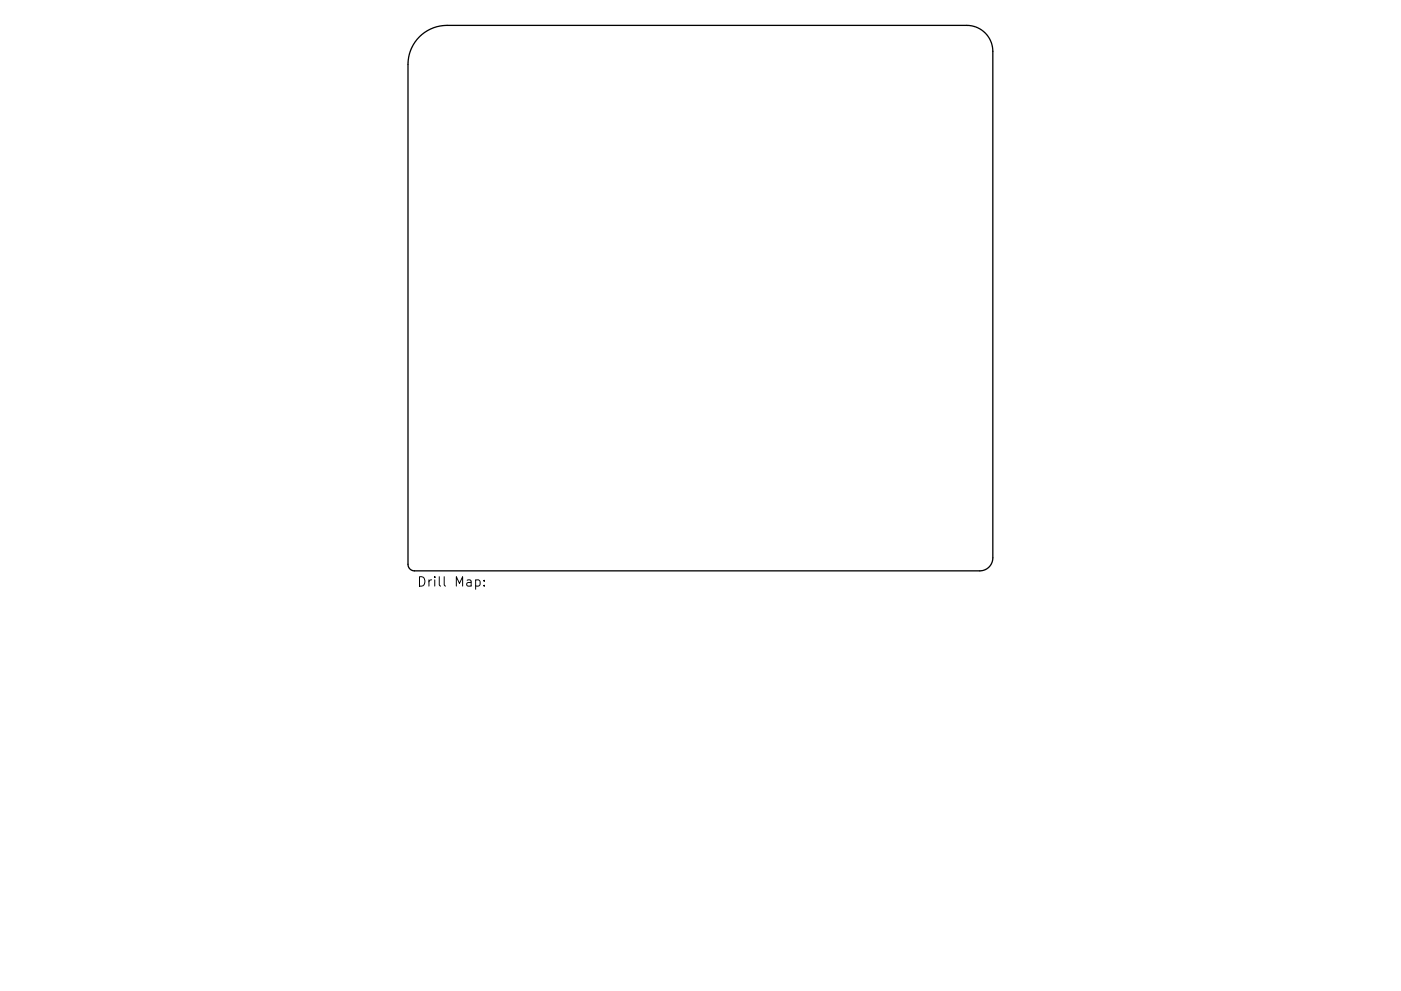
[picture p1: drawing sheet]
<svg xmlns="http://www.w3.org/2000/svg" width="297mm" height="210mm" viewBox="0 0 297 210" stroke-linecap="round" stroke-linejoin="round" font-family="sans-serif">
<defs><g id="words">
<text font-size="2.8" x="88.4" y="124.5">Drill Map:</text>
</g></defs>
<path d="M88.9 7.8a8.3 8.3 0 0 1 5.9-2.4h110.2a5.5 5.5 0 0 1 5.5 5.5v107.5a2.76 2.76 0 0 1-2.8 2.7h-119.8a1.38 1.38 0 0 1-1.4-1.4v-106a8.3 8.3 0 0 1 2.4-5.9z" fill="none" stroke="#000" stroke-width=".28"/>
<path d="M100.8 123.1l.6-.1 .4 .4v.6l-.2 .3h-.8M102.7 124.2v.2M102.7 123.1v.2" fill="none" stroke="#000" stroke-width=".21"/>
<use href="#words"/>
</svg>
